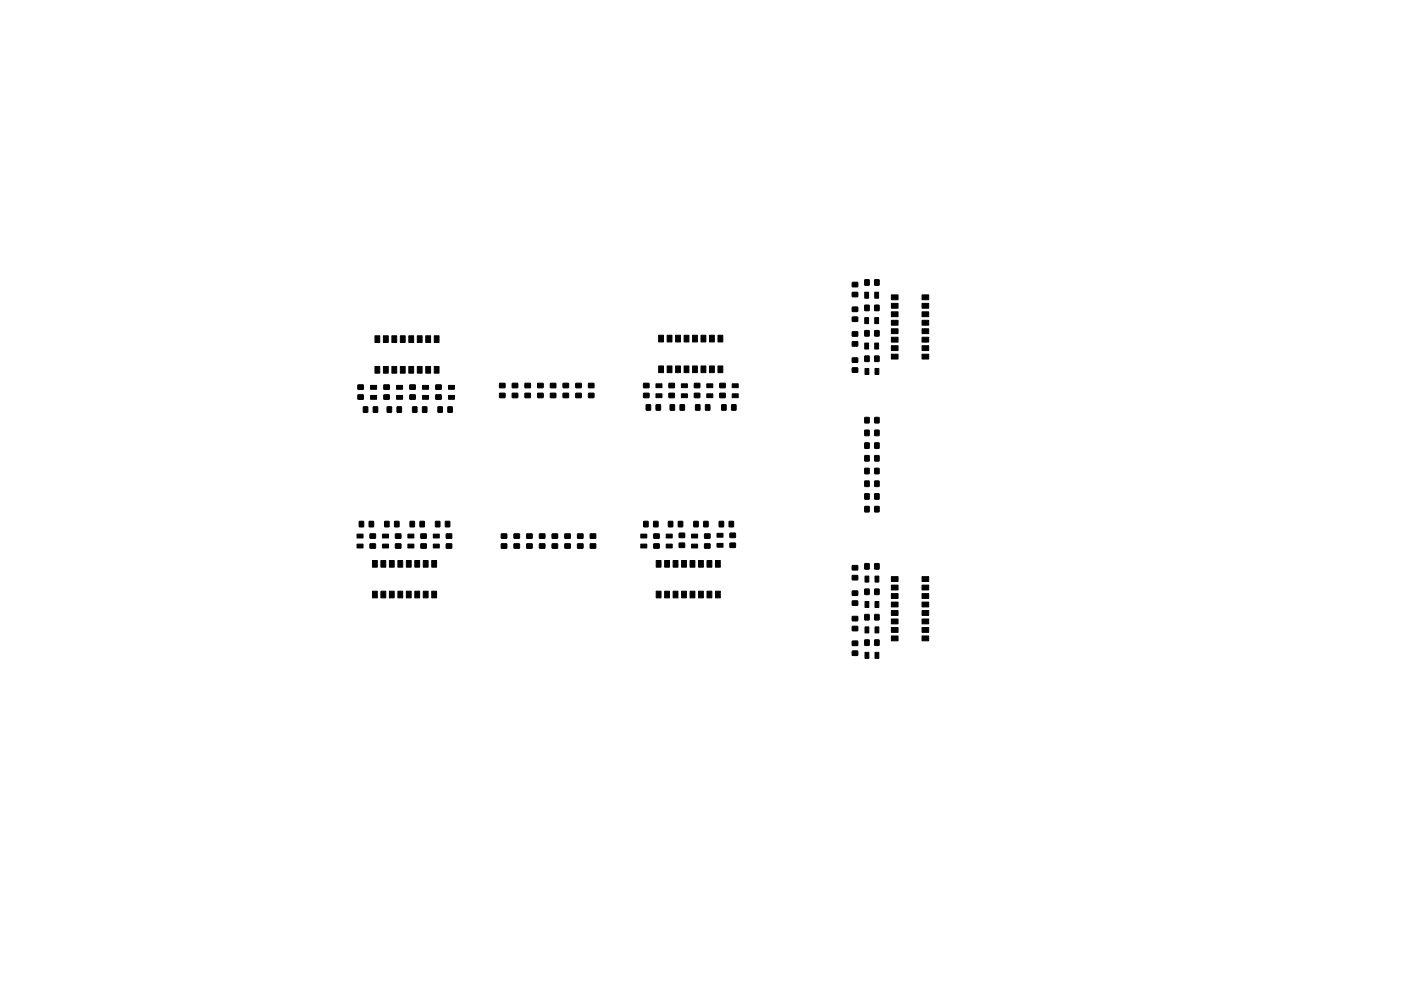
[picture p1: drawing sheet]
<svg xmlns="http://www.w3.org/2000/svg" width="420mm" height="297mm" viewBox="0 0 420 297" stroke-linecap="round" stroke-linejoin="round" font-family="sans-serif">
<g fill="#000" stroke="#000" stroke-width=".3">
<path d="M255.6 87.6h1.6v1.3h-1.6zM255.6 84.7l1.6-.1v1.3l-1.6 .1zM255.6 95h1.6v1.3h-1.6zM255.6 92.1h1.6v1.2l-1.6 .1zM255.6 99.5h1.6v1.2l-1.6 .1zM259.3 87.6h1.2v1.8h-1.2zM259.3 95.2h1.2v1.8h-1.2zM259.4 83.9h1.3l-.1 1.6-1.3-.1zM259.4 91.5h1.3l-.1 1.6h-1.3zM259.4 99.1h1.3l-.1 1.6h-1.3zM262.3 87.6h1.2v1.8h-1.2zM262.3 95.2h1.2v1.8h-1.2z"/>
<path d="M262.3 83.9h1.3v1.6h-1.3zM262.3 91.5h1.3v1.6h-1.3zM262.3 99.1h1.3v1.6h-1.3zM267.3 88.4h2v1.4h-2zM267.3 90.9h2v1.5h-2zM267.3 93.5h2v1.4h-2zM267.3 96h2v1.5h-2zM267.3 98.5h2v1.5h-2zM276.5 98.5h2v1.5h-2zM276.5 96h2v1.5h-2zM276.5 93.5h2v1.4h-2zM276.5 90.9h2v1.5h-2z"/>
<path d="M276.5 88.4h2v1.4h-2zM107.3 115.4h1.6l.1 1.3h-1.6zM107.3 118.4h1.6l.1 1.2-1.6 .1zM111.1 118.5h1.8v1.2h-1.8zM111.1 115.5h1.8v1.2h-1.8zM112.4 100.6h1.5v2h-1.5zM112.4 109.8h1.5v2h-1.5zM115 100.6h1.4v2h-1.4zM115 109.8h1.4v2h-1.4zM115.1 118.4h1.6l.1 1.2-1.6 .1zM115.1 115.4h1.6l.1 1.3h-1.6zM117.5 100.6h1.5v2h-1.5z"/>
<path d="M117.5 109.8h1.5v2h-1.5zM118.9 115.5h1.8v1.2h-1.8zM118.9 118.5h1.8v1.2h-1.8zM120.1 100.6h1.4v2h-1.4zM120.1 109.8h1.4v2h-1.4zM122.6 100.6h1.5v2h-1.5zM122.6 109.8h1.5v2h-1.5zM122.9 115.4h1.6v1.3h-1.6zM122.9 118.4h1.6v1.2l-1.6 .1zM125.1 100.6h1.5v2h-1.5zM125.1 109.8h1.5v2h-1.5zM126.7 115.5h1.8v1.2h-1.8z"/>
<path d="M126.7 118.5h1.8v1.2h-1.8zM127.7 100.6h1.4v2h-1.4zM127.7 109.8h1.4v2h-1.4zM130.2 100.6h1.5v2h-1.5zM130.2 109.8h1.5v2h-1.5zM130.7 118.4h1.6v1.2l-1.6 .1zM130.7 115.4h1.6v1.3h-1.6zM134.5 115.5h1.8v1.2h-1.8zM134.5 118.5h1.8v1.2h-1.8zM149.8 114.9h1.6l.1 1.3h-1.6zM149.8 117.9h1.6l.1 1.3h-1.6zM153.6 117.9h1.6l.1 1.3h-1.6z"/>
<path d="M153.6 114.9h1.6l.1 1.3h-1.6zM157.5 114.9h1.5l.1 1.3h-1.6zM157.5 117.9h1.5l.1 1.3h-1.6zM161.3 117.9h1.5l.1 1.3h-1.6zM161.3 114.9h1.5l.1 1.3h-1.6zM165.1 114.9h1.6v1.3h-1.6zM165.1 117.9h1.6v1.3h-1.6zM168.9 117.9h1.6v1.3h-1.6zM168.9 114.9h1.6v1.3h-1.6zM172.7 114.9h1.6v1.3h-1.6zM172.7 117.9h1.6v1.3h-1.6zM176.5 117.9h1.6v1.3h-1.6z"/>
<path d="M176.5 114.9h1.6v1.3h-1.6zM193 114.9h1.6v1.3h-1.6zM193 117.9h1.6v1.3h-1.6zM196.7 118h1.8v1.2h-1.8zM196.7 115h1.8v1.2h-1.8zM197.5 109.7h1.5v2h-1.5zM197.5 100.5h1.5v2h-1.5zM200.1 109.7h1.4v2h-1.4zM200.1 100.5h1.4v2h-1.4zM200.6 117.9h1.6l.1 1.3h-1.6zM200.6 114.9h1.6l.1 1.3h-1.6zM202.6 109.7h1.5v2h-1.5z"/>
<path d="M202.6 100.5h1.5v2h-1.5zM204.3 115h1.8v1.2h-1.8zM204.3 118h1.8v1.2h-1.8zM205.2 109.7h1.4v2h-1.4zM205.2 100.5h1.4v2h-1.4zM207.7 109.7h1.4v2h-1.4zM207.7 100.5h1.4v2h-1.4zM208.3 114.9h1.5l.1 1.3h-1.6zM208.3 117.9h1.5l.1 1.3h-1.6zM210.2 109.7h1.5v2h-1.5zM210.2 100.5h1.5v2h-1.5zM212 118h1.8v1.2h-1.8z"/>
<path d="M212 115h1.8v1.2h-1.8zM212.8 109.7h1.4v2h-1.4zM212.8 100.5h1.4v2h-1.4zM215.3 109.7h1.5v2h-1.5zM215.3 100.5h1.5v2h-1.5zM215.9 117.9h1.6v1.3h-1.6zM215.9 114.9h1.6v1.3h-1.6zM219.6 118h1.8v1.2h-1.8zM219.6 115h1.8v1.2h-1.8zM255.6 102.4h1.6v1.3h-1.6zM255.6 107.3h1.6v1.3h-1.6zM255.6 110.3h1.6v1.2l-1.6 .1z"/>
<path d="M259.3 102.8h1.2v1.8h-1.2zM259.4 110.4h1.2v1.8h-1.2zM259.4 106.7l1.3 .1-.1 1.6-1.3-.1zM262.3 102.8h1.2v1.8h-1.2zM262.4 110.4h1.2v1.8h-1.2zM262.3 106.7l1.3 .1v1.5h-1.3zM267.3 101.1h2v1.4h-2zM267.3 103.6h2v1.5h-2zM267.3 106.2h2v1.4h-2zM276.5 106.2h2v1.4h-2zM276.5 103.6h2v1.5h-2zM276.5 101.1h2v1.4h-2z"/>
<path d="M109 122h1.3l-.1 1.6-1.2-.1zM112 122h1.3l-.1 1.6-1.3-.1zM116.1 122h1.3v1.6l-1.3-.1zM119.1 122h1.3v1.6l-1.3-.1zM123.7 122h1.3v1.6l-1.3-.1zM126.7 122h1.3v1.6l-1.3-.1zM131.4 122h1.3l-.1 1.6-1.3-.1zM134.3 122h1.3v1.6l-1.3-.1zM193.8 121.3h1.3v1.6h-1.3zM196.8 121.3h1.3l-.1 1.6h-1.2zM201 121.3h1.3v1.6h-1.3zM204 121.3h1.3l-.1 1.6h-1.2z"/>
<path d="M208.6 121.3h1.3v1.6h-1.3zM211.6 121.3h1.3v1.6h-1.3zM216.5 121.3h1.2v1.6h-1.3zM219.4 121.3h1.3v1.6h-1.3zM259.4 125.1l1.3 .1-.1 1.6-1.3-.1zM259.4 129h1.3l-.1 1.6-1.3-.1zM259.4 132.8h1.3l-.1 1.6-1.3-.1zM259.4 136.6h1.3l-.1 1.6-1.3-.1zM262.3 125.1l1.3 .1v1.6l-1.3-.1zM262.3 129h1.3v1.6l-1.3-.1zM262.3 132.8h1.3v1.6l-1.3-.1zM262.3 136.6h1.3v1.6h-1.3z"/>
<path d="M107.8 156.3h1.3l-.1 1.6h-1.3zM110.7 156.3h1.3v1.6h-1.3zM111 160h1.6v1.3h-1.6zM115.4 156.3h1.3l-.1 1.6h-1.2zM118.4 156.3h1.2v1.6h-1.3zM118.6 160h1.6v1.3h-1.6zM123 156.3h1.3v1.6h-1.3zM126 156.3h1.3l-.1 1.6h-1.2zM126.2 160h1.6v1.3h-1.6zM130.6 156.3h1.3v1.6h-1.3zM133.6 156.3h1.3v1.6h-1.3zM133.8 160h1.6l.1 1.3h-1.6z"/>
<path d="M150.4 160h1.5l.1 1.3h-1.6zM154.2 160h1.6v1.3h-1.6zM158 160h1.6v1.3h-1.6zM161.8 160h1.6v1.3h-1.6zM165.6 160h1.6v1.3h-1.6zM169.4 160h1.6v1.3h-1.6zM173.2 160h1.6v1.3h-1.6zM177 160h1.6v1.3h-1.6zM193.1 156.3h1.3l-.1 1.6h-1.3zM196 156.3h1.3v1.6h-1.3zM196.1 160h1.6v1.3h-1.6zM200.5 156.3h1.3l-.1 1.6h-1.2z"/>
<path d="M203.4 156.3h1.3v1.6h-1.3zM203.7 159.8h1.6v1.3h-1.6zM208.1 156.3h1.3l-.1 1.6h-1.2zM211.1 156.3h1.3l-.1 1.6h-1.3zM211.3 160h1.6v1.3h-1.6zM215 159.9h1.8v1.1h-1.8zM215.7 156.3h1.3v1.6h-1.3zM218.7 156.3h1.3l-.1 1.6h-1.2zM218.9 159.8h1.6l.1 1.3h-1.6zM259.4 140.4h1.3l-.1 1.6-1.3-.1zM259.4 144.2h1.3l-.1 1.6h-1.3zM259.4 148h1.3l-.1 1.6h-1.3z"/>
<path d="M259.4 151.8l1.3 .1-.1 1.5h-1.3zM262.3 140.4h1.3v1.6h-1.3zM262.3 144.2h1.3v1.6h-1.3zM262.3 148h1.3v1.6h-1.3zM262.3 151.8l1.3 .1v1.5h-1.3zM107.1 163.1h1.8v1.1h-1.8zM107.1 160.1h1.8v1.1h-1.8zM111.7 168h1.4v2h-1.4zM111.7 177.2h1.4v2h-1.4zM111 163h1.6v1.3h-1.6zM114.2 168h1.5v2h-1.5zM114.2 177.2h1.5v2h-1.5z"/>
<path d="M114.7 160.1h1.8v1.1h-1.8zM114.7 163.1h1.8v1.1h-1.8zM116.8 168h1.4v2h-1.4zM116.8 177.2h1.4v2h-1.4zM119.3 168h1.5v2h-1.5zM119.3 177.2h1.5v2h-1.5zM118.6 163h1.6v1.3h-1.6zM121.9 168h1.4v2h-1.4zM121.9 177.2h1.4v2h-1.4zM122.3 163.1h1.8v1.1h-1.8zM122.3 160.1h1.8v1.1h-1.8zM124.4 168h1.4v2h-1.4z"/>
<path d="M124.4 177.2h1.4v2h-1.4zM126.9 168h1.5v2h-1.5zM126.9 177.2h1.5v2h-1.5zM126.2 163h1.6v1.3h-1.6zM129.5 168h1.4v2h-1.4zM129.5 177.2h1.4v2h-1.4zM129.9 160.1h1.8v1.1h-1.8zM129.9 163.1h1.8v1.1h-1.8zM133.8 163h1.6l.1 1.3h-1.6zM150.4 163h1.5l.1 1.3h-1.6zM154.2 163h1.6v1.3h-1.6zM158 163h1.6v1.3h-1.6z"/>
<path d="M161.8 163h1.6v1.3h-1.6zM165.6 163h1.6v1.3h-1.6zM169.4 163h1.6v1.3h-1.6zM173.2 163h1.6v1.3h-1.6zM177 163h1.6v1.3h-1.6zM192.2 160.1h1.8v1.1h-1.8zM192.2 163.1h1.8v1.1h-1.8zM196.8 177.2h1.4v2h-1.4zM196.8 168h1.4v2h-1.4zM196.1 163h1.6v1.3h-1.6zM199.3 177.2h1.5v2h-1.5zM199.3 168h1.5v2h-1.5z"/>
<path d="M199.8 163.1h1.8v1.1h-1.8zM199.8 160.1h1.8v1.1h-1.8zM201.9 177.2h1.4v2h-1.4zM201.9 168h1.4v2h-1.4zM204.4 177.2h1.5v2h-1.5zM204.4 168h1.5v2h-1.5zM203.7 162.8h1.6v1.3h-1.6zM207 177.2h1.4v2h-1.4zM207 168h1.4v2h-1.4zM207.4 163.1h1.8v1.1h-1.8zM207.4 160.1h1.8v1.1h-1.8zM209.5 177.2h1.4v2h-1.4z"/>
<path d="M209.5 168h1.4v2h-1.4zM212 177.2h1.5v2h-1.5zM212 168h1.5v2h-1.5zM211.3 163h1.6v1.3h-1.6zM214.6 177.2h1.4v2h-1.4zM214.6 168h1.4v2h-1.4zM215 162.9h1.8v1.1h-1.8zM218.9 162.8h1.6l.1 1.3h-1.6zM255.6 169.5h1.6v1.3h-1.6zM255.6 172.5h1.6v1.3h-1.6zM255.6 177.2l1.6-.1v1.3l-1.6 .1zM259.4 172.7h1.2v1.8h-1.2z"/>
<path d="M259.4 169h1.3l-.1 1.6-1.3-.1zM259.4 176.6h1.3l-.1 1.6-1.3-.1zM262.4 172.7h1.2v1.8h-1.2zM262.3 169h1.3v1.6l-1.3-.1zM262.3 176.6h1.3v1.6h-1.3zM267.3 177.9h2v1.5h-2zM267.3 175.4h2v1.4h-2zM267.3 172.8h2v1.5h-2zM276.5 172.8h2v1.5h-2zM276.5 175.4h2v1.4h-2zM276.5 177.9h2v1.5h-2zM255.6 180.1h1.6v1.3h-1.6z"/>
<path d="M255.6 184.8h1.6v1.2l-1.6 .1zM255.6 187.8l1.6-.1v1.3h-1.6zM255.6 195.2l1.6-.1v1.3l-1.6 .1zM255.6 192.2h1.6v1.2l-1.6 .1zM259.4 180.3h1.2v1.8h-1.2zM259.4 187.9h1.2v1.8h-1.2zM259.4 195.5h1.2v1.8h-1.2zM259.4 184.2h1.3l-.1 1.6h-1.3zM259.4 191.8l1.3 .1-.1 1.6-1.3-.1zM262.4 180.3h1.2v1.8h-1.2zM262.4 187.9h1.2v1.8h-1.2zM262.4 195.5h1.2v1.8h-1.2z"/>
<path d="M262.3 184.2h1.3v1.6h-1.3zM262.3 191.8l1.3 .1v1.5h-1.3zM267.3 190.6h2v1.5h-2zM267.3 188.1h2v1.4h-2zM267.3 185.5h2v1.5h-2zM267.3 183h2v1.5h-2zM267.3 180.5h2v1.4h-2zM276.5 180.5h2v1.4h-2zM276.5 183h2v1.5h-2zM276.5 185.5h2v1.5h-2zM276.5 188.1h2v1.4h-2zM276.5 190.6h2v1.5h-2z"/>
</g>
</svg>
